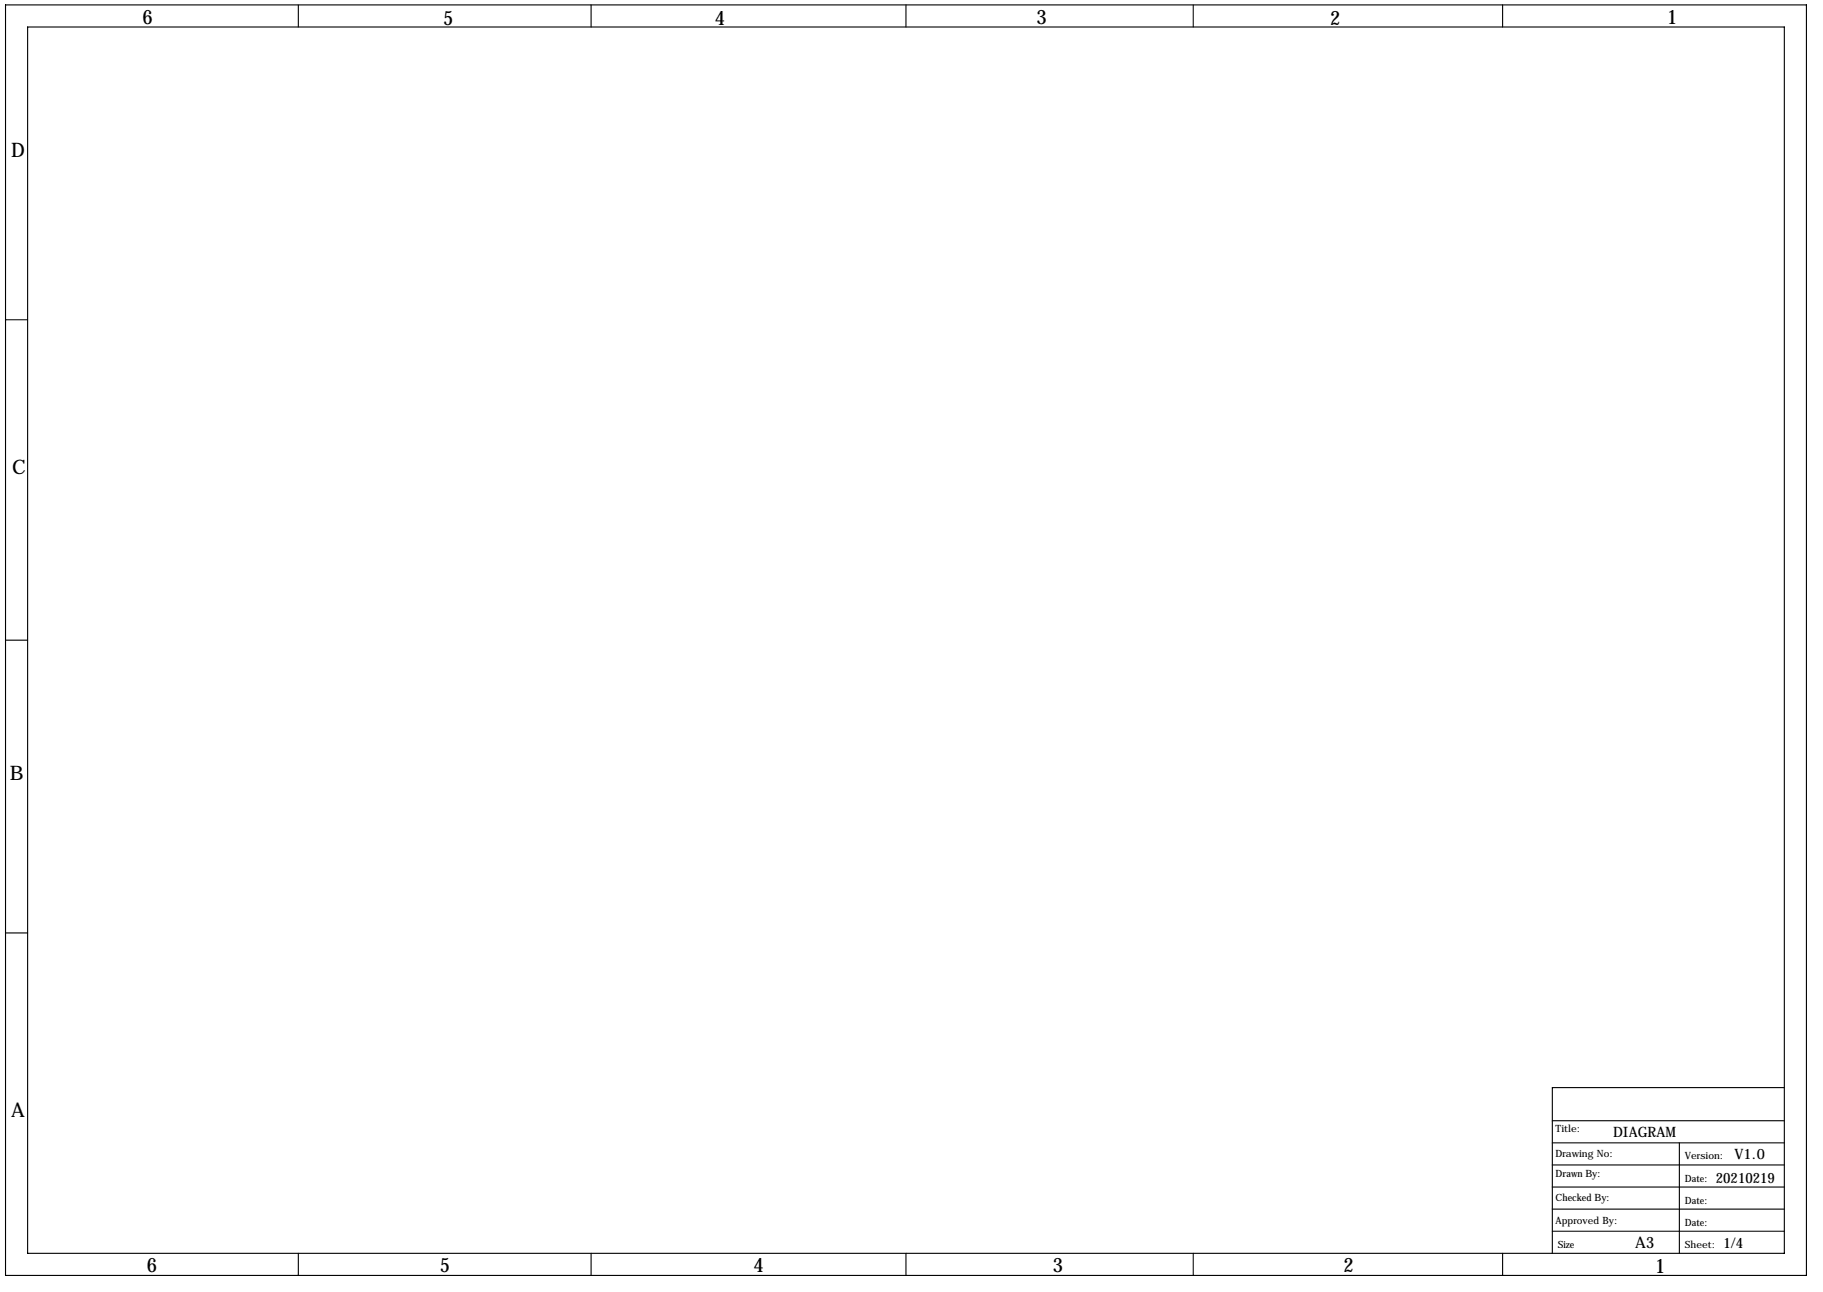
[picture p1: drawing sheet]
<svg xmlns="http://www.w3.org/2000/svg" width="419mm" height="297mm" viewBox="0 0 419 297" stroke-linecap="round" stroke-linejoin="round" font-family="sans-serif">
<defs><g id="words">
<g font-size="4.6">
<text x="32.8" y="5.4">6</text>
<text x="101.9" y="5.7">5</text>
<text x="164.3" y="5.7">4</text>
<text x="238.3" y="5.4">3</text>
<text x="305.8" y="5.7">2</text>
<text x="383.3" y="5.4">1</text>
<text x="2.5" y="36.2">D</text>
<text x="2.8" y="109.1">C</text>
<text x="2.3" y="179.4">B</text>
<text x="2.5" y="256.9">A</text>
<text x="33.8" y="292.5">6</text>
<text x="101.1" y="292.5">5</text>
<text x="173.2" y="292.5">4</text>
<text x="242.1" y="292.5">3</text>
<text x="308.9" y="292.5">2</text>
<text x="380.5" y="292.7">1</text>
</g>
<text font-size="3.6" x="375.9" y="286.9">A3</text>
<g font-size="3.3">
<text x="370.8" y="261.5">DIAGRAM</text>
<text x="398.8" y="266.6">V1.0</text>
<text x="394.5" y="271.9">20210219</text>
<text x="396.2" y="286.9">1/4</text>
</g>
<g font-size="2.3">
<text x="357.6" y="260.2">Title:</text>
<text x="357.6" y="266.1">Drawing No:</text>
<text x="387.3" y="266.6">Version:</text>
<text x="357.6" y="270.6">Drawn By:</text>
<text x="387.3" y="271.6">Date:</text>
<text x="357.6" y="276.2">Checked By:</text>
<text x="357.6" y="281.3">Approved By:</text>
<text x="387.3" y="276.7">Date:</text>
<text x="387.3" y="281.8">Date:</text>
<text x="358.1" y="286.9">Size</text>
<text x="387.3" y="286.9">Sheet:</text>
</g>
</g></defs>
<g fill="none" stroke="#000" stroke-width=".25">
<path d="M1.3 1.1h414v292.1h-414zM6.3 6.2h403.9v281.9h-403.9zM68.6 1.1v5.1M135.9 1.1v5.1M208.3 1.1v5.1M274.3 1.1v5.1M345.4 1.1v5.1M1.3 73.5h5M1.3 147.2h5M1.3 214.5h5M356.9 257.7h53.3M410.2 250h-53.3v38.1"/>
<path d="M356.9 262.7h53.3M356.9 267.8h53.3M356.9 272.9h53.3M356.9 278h53.3M386.1 262.7v25.4M68.6 288.1v5.1M135.9 288.1v5.1M208.3 288.1v5.1M274.3 288.1v5.1M345.4 288.1v5.1M356.9 283.1h53.3"/>
</g>
<use href="#words"/>
</svg>
